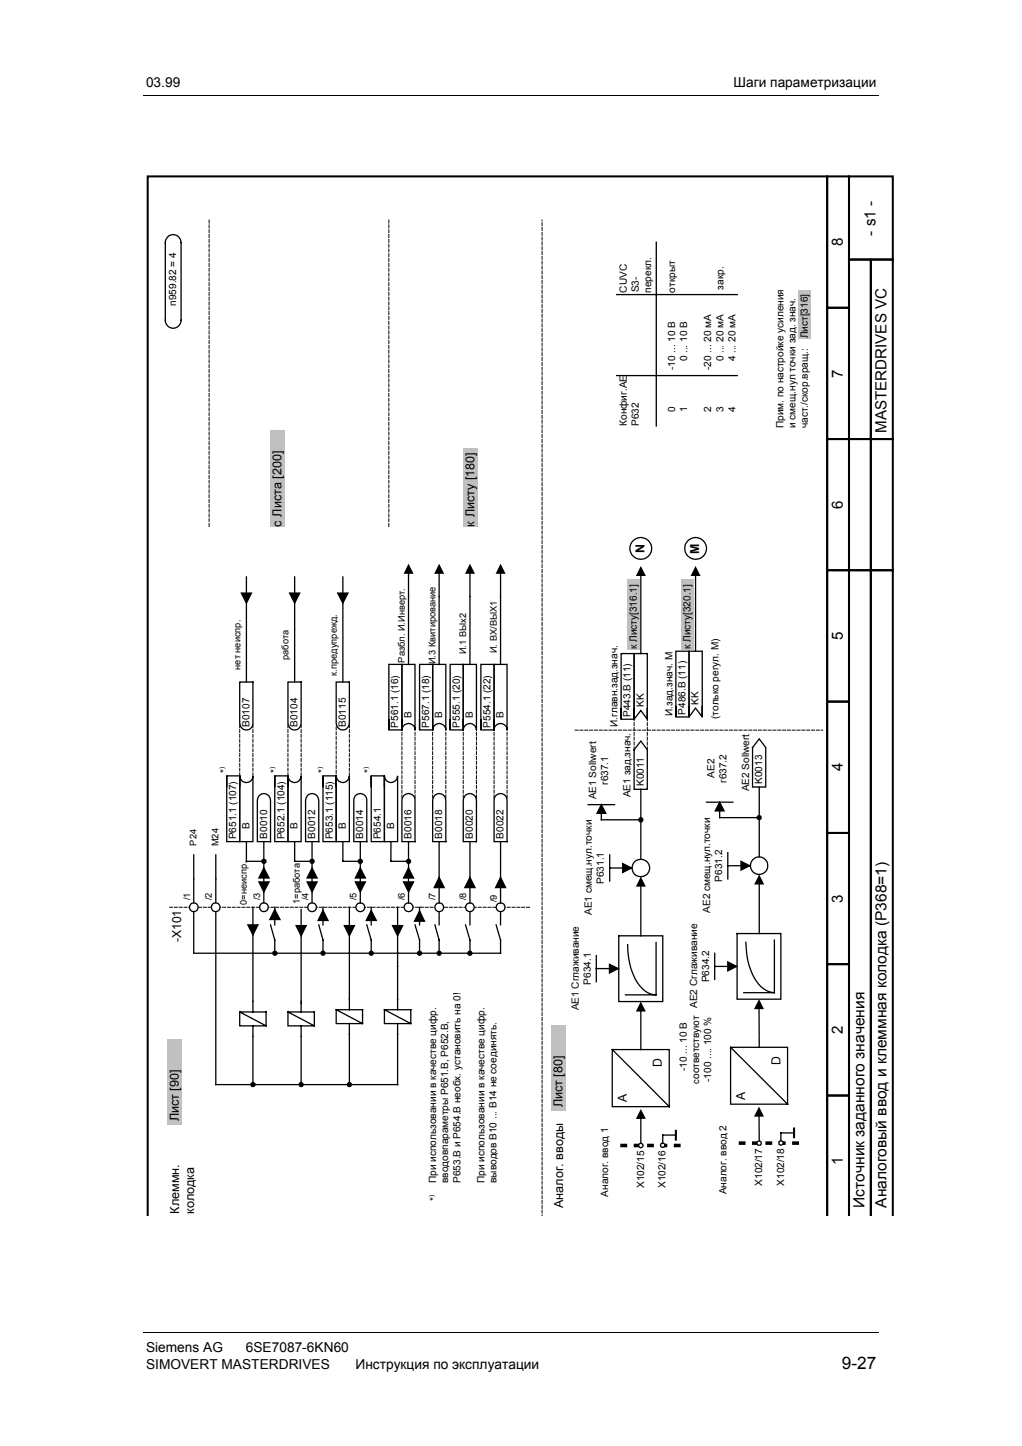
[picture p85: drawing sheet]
<svg xmlns="http://www.w3.org/2000/svg" width="210mm" height="297mm" viewBox="0 0 210 297" stroke-linecap="round" stroke-linejoin="round" font-family="sans-serif">
<defs><g id="words">
<text font-size="3.5" x="172.9" y="281.3">9-27</text>
<g font-size="3.2">
<text x="173.1" y="50.6" transform="rotate(-90 173.1 50.6)">8</text>
<text x="179.8" y="48.4" transform="rotate(-90 179.8 48.4)">- s1 -</text>
<text x="173.1" y="77.6" transform="rotate(-90 173.1 77.6)">7</text>
<text x="182.1" y="88.9" transform="rotate(-90 182.1 88.9)">MASTERDRIVES VC</text>
<text x="173.1" y="104.5" transform="rotate(-90 173.1 104.5)">6</text>
<text x="173.1" y="131.5" transform="rotate(-90 173.1 131.5)">5</text>
<text x="173.1" y="158.5" transform="rotate(-90 173.1 158.5)">4</text>
<text x="173.1" y="185.5" transform="rotate(-90 173.1 185.5)">3</text>
<text x="173.1" y="212.4" transform="rotate(-90 173.1 212.4)">2</text>
<text x="173.1" y="239.4" transform="rotate(-90 173.1 239.4)">1</text>
<text x="177.6" y="248.1" transform="rotate(-90 177.6 248.1)">Источник заданного значения</text>
<text x="182.1" y="248.1" transform="rotate(-90 182.1 248.1)">Аналоговый ввод и клеммная колодка (P368=1)</text>
</g>
<g font-size="2.8">
<text x="30" y="17.8">03.99</text>
<text x="150.7" y="17.8">Шаги параметризации</text>
<text x="30" y="277.8">Siemens AG</text>
<text x="30" y="281.3">SIMOVERT MASTERDRIVES</text>
<text x="50.5" y="277.8">6SE7087-6KN60</text>
<text x="73" y="281.3">Инструкция по эксплуатации</text>
</g>
<g font-size="2.5">
<text x="57.8" y="108.2" transform="rotate(-90 57.8 108.2)">с Листа [200]</text>
<text x="97.4" y="108.2" transform="rotate(-90 97.4 108.2)">к Листу [180]</text>
<text x="132.4" y="113.6" transform="rotate(-90 132.4 113.6)">N</text>
<text x="143.6" y="113.7" transform="rotate(-90 143.6 113.7)">M</text>
<text x="37.2" y="193.6" transform="rotate(-90 37.2 193.6)">-X101</text>
<text x="136" y="219.2" transform="rotate(-90 136 219.2)">D</text>
<text x="160.3" y="218.8" transform="rotate(-90 160.3 218.8)">D</text>
<text x="115.5" y="227.5" transform="rotate(-90 115.5 227.5)">Лист [80]</text>
<text x="128.8" y="226.4" transform="rotate(-90 128.8 226.4)">A</text>
<text x="153.1" y="225.9" transform="rotate(-90 153.1 225.9)">A</text>
<text x="36.7" y="230.4" transform="rotate(-90 36.7 230.4)">Лист [90]</text>
<text x="36.8" y="249.3" transform="rotate(-90 36.8 249.3)">Клеммн.</text>
<text x="39.9" y="249.3" transform="rotate(-90 39.9 249.3)">колодка</text>
<text x="115.7" y="248.2" transform="rotate(-90 115.7 248.2)">Аналог. вводы</text>
</g>
<g font-size="2.1">
<text x="148.6" y="59.5" transform="rotate(-90 148.6 59.5)">закр.</text>
<text x="36.2" y="62.8" transform="rotate(-90 36.2 62.8)">n959.82 = 4</text>
<text x="128.8" y="60.1" transform="rotate(-90 128.8 60.1)">CUVC</text>
<text x="131.2" y="60.1" transform="rotate(-90 131.2 60.1)">S3-</text>
<text x="133.7" y="60.1" transform="rotate(-90 133.7 60.1)">перекл.</text>
<text x="138.7" y="60.1" transform="rotate(-90 138.7 60.1)">открыт</text>
<text x="165.9" y="69.5" transform="rotate(-90 165.9 69.5)">Лист[316]</text>
<text x="138.7" y="76.1" transform="rotate(-90 138.7 76.1)">-10 ... 10 В</text>
<text x="146.1" y="76.1" transform="rotate(-90 146.1 76.1)">-20 ... 20 мА</text>
<text x="128.8" y="87.5" transform="rotate(-90 128.8 87.5)">Конфиг.AE</text>
<text x="131.2" y="87.5" transform="rotate(-90 131.2 87.5)">P632</text>
<text x="138.7" y="84.6" transform="rotate(-90 138.7 84.6)">0</text>
<text x="141.1" y="84.6" transform="rotate(-90 141.1 84.6)">1</text>
<text x="146.1" y="84.6" transform="rotate(-90 146.1 84.6)">2</text>
<text x="148.6" y="84.6" transform="rotate(-90 148.6 84.6)">3</text>
<text x="151" y="84.6" transform="rotate(-90 151 84.6)">4</text>
<text x="160.9" y="87.9" transform="rotate(-90 160.9 87.9)">Прим. по настройке усиления</text>
<text x="163.4" y="87.9" transform="rotate(-90 163.4 87.9)">и смещ.нул точки зад. знач.</text>
<text x="165.9" y="87.9" transform="rotate(-90 165.9 87.9)">част./скор.вращ.:</text>
<text x="130.8" y="133.3" transform="rotate(-90 130.8 133.3)">к Листу[316.1]</text>
<text x="141.8" y="133.3" transform="rotate(-90 141.8 133.3)">к Листу[320.1]</text>
<text x="51.2" y="149.3" transform="rotate(-90 51.2 149.3)">B0107</text>
<text x="61.1" y="149.3" transform="rotate(-90 61.1 149.3)">B0104</text>
<text x="71" y="149.3" transform="rotate(-90 71 149.3)">B0115</text>
<text x="81.8" y="149.5" transform="rotate(-90 81.8 149.5)">P561.1 (16)</text>
<text x="84.5" y="147.4" transform="rotate(-90 84.5 147.4)">B</text>
<text x="88.1" y="149.5" transform="rotate(-90 88.1 149.5)">P567.1 (18)</text>
<text x="90.8" y="147.4" transform="rotate(-90 90.8 147.4)">B</text>
<text x="94.4" y="149.5" transform="rotate(-90 94.4 149.5)">P555.1 (20)</text>
<text x="97.1" y="147.4" transform="rotate(-90 97.1 147.4)">B</text>
<text x="100.7" y="149.5" transform="rotate(-90 100.7 149.5)">P554.1 (22)</text>
<text x="103.4" y="147.4" transform="rotate(-90 103.4 147.4)">B</text>
<text x="126.8" y="149.3" transform="rotate(-90 126.8 149.3)">И.главн.зад.знач.</text>
<text x="129.5" y="147.3" transform="rotate(-90 129.5 147.3)">P443.B (11)</text>
<text x="132.2" y="145.2" transform="rotate(-90 132.2 145.2)">KK</text>
<text x="138.1" y="147.1" transform="rotate(-90 138.1 147.1)">И.зад.знач. M</text>
<text x="140.8" y="146.8" transform="rotate(-90 140.8 146.8)">P486.B (11)</text>
<text x="143.5" y="144.7" transform="rotate(-90 143.5 144.7)">KK</text>
<text x="147.6" y="147.7" transform="rotate(-90 147.6 147.7)">(только регул. M)</text>
<text x="46.7" y="158.7" transform="rotate(-90 46.7 158.7)">*</text>
<text x="57.1" y="158.7" transform="rotate(-90 57.1 158.7)">*</text>
<text x="66.9" y="158.7" transform="rotate(-90 66.9 158.7)">*</text>
<text x="76.3" y="158.7" transform="rotate(-90 76.3 158.7)">*</text>
<text x="124.9" y="161.2" transform="rotate(-90 124.9 161.2)">r637.1</text>
<text x="132.2" y="161.5" transform="rotate(-90 132.2 161.5)">K0011</text>
<text x="146.7" y="159.8" transform="rotate(-90 146.7 159.8)">AE2</text>
<text x="149.2" y="160.8" transform="rotate(-90 149.2 160.8)">r637.2</text>
<text x="156.5" y="161" transform="rotate(-90 156.5 161)">K0013</text>
<text x="122.4" y="164.2" transform="rotate(-90 122.4 164.2)">AE1 Sollwert</text>
<text x="129.5" y="163.8" transform="rotate(-90 129.5 163.8)">AE1 зад.знач.</text>
<text x="153.8" y="162.6" transform="rotate(-90 153.8 162.6)">AE2 Sollwert</text>
<text x="48.5" y="172.4" transform="rotate(-90 48.5 172.4)">P651.1 (107)</text>
<text x="51.2" y="170.3" transform="rotate(-90 51.2 170.3)">B</text>
<text x="54.8" y="172.3" transform="rotate(-90 54.8 172.3)">B0010</text>
<text x="58.4" y="172.4" transform="rotate(-90 58.4 172.4)">P652.1 (104)</text>
<text x="61.1" y="170.3" transform="rotate(-90 61.1 170.3)">B</text>
<text x="64.7" y="172.3" transform="rotate(-90 64.7 172.3)">B0012</text>
<text x="68.3" y="172.4" transform="rotate(-90 68.3 172.4)">P653.1 (115)</text>
<text x="71" y="170.3" transform="rotate(-90 71 170.3)">B</text>
<text x="74.6" y="172.3" transform="rotate(-90 74.6 172.3)">B0014</text>
<text x="78.2" y="172.4" transform="rotate(-90 78.2 172.4)">P654.1</text>
<text x="80.9" y="170.3" transform="rotate(-90 80.9 170.3)">B</text>
<text x="84.5" y="172.3" transform="rotate(-90 84.5 172.3)">B0016</text>
<text x="90.8" y="172.3" transform="rotate(-90 90.8 172.3)">B0018</text>
<text x="97.1" y="172.3" transform="rotate(-90 97.1 172.3)">B0020</text>
<text x="103.4" y="172.3" transform="rotate(-90 103.4 172.3)">B0022</text>
<text x="124" y="181.6" transform="rotate(-90 124 181.6)">P631.1</text>
<text x="148.3" y="181.1" transform="rotate(-90 148.3 181.1)">P631.2</text>
<text x="121.6" y="188" transform="rotate(-90 121.6 188)">AE1 смещ.нул.точки</text>
<text x="145.8" y="187.5" transform="rotate(-90 145.8 187.5)">AE2 смещ.нул.точки</text>
<text x="121.3" y="202.2" transform="rotate(-90 121.3 202.2)">P634.1</text>
<text x="145.6" y="201.8" transform="rotate(-90 145.6 201.8)">P634.2</text>
<text x="118.9" y="207.5" transform="rotate(-90 118.9 207.5)">AE1 Сглаживание</text>
<text x="143.2" y="207.1" transform="rotate(-90 143.2 207.1)">AE2 Сглаживание</text>
<text x="146.1" y="222.2" transform="rotate(-90 146.1 222.2)">-100 .... 100 %</text>
<text x="89.6" y="243" transform="rotate(-90 89.6 243)">При использовании в качестве цифр.</text>
<text x="92.1" y="243" transform="rotate(-90 92.1 243)">вводовпараметры P651.B, P652.B,</text>
<text x="94.6" y="243" transform="rotate(-90 94.6 243)">P653.B и P654.B необх. установить на 0!</text>
<text x="99.5" y="243" transform="rotate(-90 99.5 243)">При использовании в качестве цифр.</text>
<text x="102" y="243" transform="rotate(-90 102 243)">выводов B10 ... B14 не соединять.</text>
<text x="124.9" y="245.8" transform="rotate(-90 124.9 245.8)">Аналог. ввод 1</text>
<text x="132.3" y="244.1" transform="rotate(-90 132.3 244.1)">X102/15</text>
<text x="136.7" y="244" transform="rotate(-90 136.7 244)">X102/16</text>
<text x="149.2" y="245.3" transform="rotate(-90 149.2 245.3)">Аналог. ввод 2</text>
<text x="156.6" y="243.6" transform="rotate(-90 156.6 243.6)">X102/17</text>
<text x="161" y="243.6" transform="rotate(-90 161 243.6)">X102/18</text>
<text x="89.8" y="246.6" transform="rotate(-90 89.8 246.6)">*</text>
</g>
<g font-size="2.1" fill="#fff">
<text x="141.1" y="76.1" transform="rotate(-90 141.1 76.1)">-10 ... 10 В</text>
<text x="148.6" y="76.1" transform="rotate(-90 148.6 76.1)">-20 ... 20 мА</text>
<text x="151" y="76.1" transform="rotate(-90 151 76.1)">-04 ... 20 мА</text>
<text x="141.1" y="221.2" transform="rotate(-90 141.1 221.2)">0-10 ... 10 В</text>
</g>
<g font-size="1.9">
<text x="49.4" y="137.6" transform="rotate(-90 49.4 137.6)">нет неиспр.</text>
<text x="59.3" y="135.6" transform="rotate(-90 59.3 135.6)">работа</text>
<text x="83.1" y="136.1" transform="rotate(-90 83.1 136.1)">Разбл. И.Инверт.</text>
<text x="89.4" y="136.4" transform="rotate(-90 89.4 136.4)">И.3 Квитирование</text>
<text x="95.7" y="134.4" transform="rotate(-90 95.7 134.4)">И.1 ВЫх2</text>
<text x="102" y="134.2" transform="rotate(-90 102 134.2)">И. ВХ/ВЫХ1</text>
<text x="69.2" y="138.8" transform="rotate(-90 69.2 138.8)">к.предупрежд.</text>
<text x="40.4" y="173.7" transform="rotate(-90 40.4 173.7)">P24</text>
<text x="44.9" y="173.8" transform="rotate(-90 44.9 173.8)">M24</text>
<text x="39" y="184.9" transform="rotate(-90 39 184.9)">/1</text>
<text x="43.5" y="184.9" transform="rotate(-90 43.5 184.9)">/2</text>
<text x="50.7" y="185.9" transform="rotate(-90 50.7 185.9)">0=неиспр.</text>
<text x="53.4" y="184.9" transform="rotate(-90 53.4 184.9)">/3</text>
<text x="61.6" y="185.7" transform="rotate(-90 61.6 185.7)">1=работа</text>
<text x="63.3" y="184.9" transform="rotate(-90 63.3 184.9)">/4</text>
<text x="73.2" y="184.9" transform="rotate(-90 73.2 184.9)">/5</text>
<text x="83.1" y="184.9" transform="rotate(-90 83.1 184.9)">/6</text>
<text x="89.4" y="184.9" transform="rotate(-90 89.4 184.9)">/7</text>
<text x="95.7" y="184.9" transform="rotate(-90 95.7 184.9)">/8</text>
<text x="102" y="185.4" transform="rotate(-90 102 185.4)">/9</text>
<text x="143.6" y="222.6" transform="rotate(-90 143.6 222.6)">соответствуют</text>
</g>
<g font-size="1.4">
<text x="46" y="157.9" transform="rotate(-90 46 157.9)">)</text>
<text x="56.4" y="157.9" transform="rotate(-90 56.4 157.9)">)</text>
<text x="66.2" y="157.9" transform="rotate(-90 66.2 157.9)">)</text>
<text x="75.6" y="157.9" transform="rotate(-90 75.6 157.9)">)</text>
<text x="89.1" y="245.8" transform="rotate(-90 89.1 245.8)">)</text>
</g>
</g></defs>
<g fill="none" stroke="#000" stroke-width=".21">
<path d="M29.5 19.7h151M34.8 186.4h.6M35.8 186.4h.6M36.8 186.4h.6M37.8 186.4h.6M38.8 186.4h.6M39.8 186.4h.6M40.8 186.4h.6M41.8 186.4h.6M42.8 186.4h.6M43.8 186.4h.6M44.7 186.4h.7"/>
<path d="M45.7 186.4h.6M46.7 186.4h.6M47.7 186.4h.6M48.7 186.4h.6M49.7 186.4h.6M50.7 186.4h.6M51.7 186.4h.6M52.7 186.4h.6M53.7 186.4h.6M54.7 186.4h.6M55.6 186.4h.6M56.6 186.4h.6"/>
<path d="M57.6 186.4h.6M58.6 186.4h.6M59.6 186.4h.6M60.6 186.4h.6M61.6 186.4h.6M62.6 186.4h.6M63.6 186.4h.6M64.6 186.4h.6M65.6 186.4h.5M66.5 186.4h.6M67.5 186.4h.6M68.5 186.4h.6"/>
<path d="M69.5 186.4h.6M70.5 186.4h.6M71.5 186.4h.6M72.5 186.4h.6M73.5 186.4h.6M74.5 186.4h.6M75.5 186.4h.6M76.4 186.4h.6M77.4 186.4h.6M78.4 186.4h.6M79.4 186.4h.6M80.4 186.4h.6"/>
<path d="M81.4 186.4h.6M82.4 186.4h.6M83.4 186.4h.6M84.4 186.4h.6M85.4 186.4h.6M86.4 186.4h.6M87.3 186.4h.6M88.3 186.4h.6M89.3 186.4h.6M90.3 186.4h.6M91.3 186.4h.6M92.3 186.4h.6"/>
<path d="M93.3 186.4h.6M94.3 186.4h.6M95.3 186.4h.6M96.3 186.4h.6M97.2 186.4h.7M98.2 186.4h.6M99.2 186.4h.6M100.2 186.4h.6M101.2 186.4h.6M102.2 186.4h.6M103.2 186.4h.6M104.2 186.4h.6"/>
<path d="M105.2 186.4h.6M106.2 186.4h.6M107.1 186.4h.7M108.1 186.4h.7M29.5 273.8h151"/>
</g>
<g fill="none" stroke="#000" stroke-width=".42">
<path d="M169.9 36.2h4.5v27h-4.5zM174.4 36.2h9v17.1h-9zM174.4 53.3h4.5v36.9h-4.5zM178.9 53.3h4.5v36.9h-4.5zM169.9 63.2h4.5v27h-4.5zM169.9 90.2h4.5v26.9h-4.5zM174.4 90.2h4.5v26.9h-4.5zM178.9 90.2h4.5v26.9h-4.5zM169.9 117.1h4.5v27h-4.5zM169.9 144.1h4.5v27h-4.5zM169.9 171.1h4.5v27h-4.5zM169.9 198.1h4.5v26.9h-4.5z"/>
<path d="M30.3 249.7v-213.5h139.6v213.5v-24.7h4.5v24.7v-132.6h4.5v132.6v-132.6h4.5v132.6"/>
</g>
<g fill="none" stroke="#000" stroke-width=".27">
<path d="M82.5 136.5h2.7v13.4a1.34 1.34 0 0 0-1.3-1.3 1.34 1.34 0 0 0-1.4 1.3zM88.9 136.5h2.7v13.4a1.35 1.35 0 0 0-1.4-1.3 1.35 1.35 0 0 0-1.3 1.3zM95.1 136.5h2.8v13.4a1.35 1.35 0 0 0-1.4-1.3 1.35 1.35 0 0 0-1.4 1.3zM101.5 136.5h2.6v13.4a1.33 1.33 0 0 0-1.3-1.3 1.33 1.33 0 0 0-1.3 1.3zM79.9 147.8v2.1v-13.4h2.6v13.4v-2.1M79.9 149.9h2.6M86.2 147.8v2.1v-13.4h2.7v13.4v-2.1M86.2 149.9h2.7M92.5 147.8v2.1v-13.4h2.6v13.4v-2.1M92.5 149.9h2.6M98.8 147.8v2.1v-13.4h2.7v13.4v-2.1M98.8 149.9h2.7"/>
<path d="M82.8 163.6a1.34 1.34 0 0 1 1.5-.5 1.34 1.34 0 0 1 .9 1.3v8.5h-2.7v-8.5zM89.4 163.3a1.37 1.37 0 0 1 2.2 1.1v8.5h-2.7v-8.5l.2-.8zM95.4 163.6a1.34 1.34 0 0 1 1.5-.5 1.34 1.34 0 0 1 1 1.3v8.5h-2.8v-8.5zM101.7 163.6a1.34 1.34 0 0 1 1.5-.5 1.34 1.34 0 0 1 .9 1.3v8.5h-2.6v-8.5z"/>
</g>
<g fill="#fff" stroke="#000" stroke-width=".27">
<circle cx="74" cy="186.4" r=".91"/>
<circle cx="83.9" cy="186.4" r=".91"/>
<circle cx="90.2" cy="186.4" r=".91"/>
<circle cx="96.5" cy="186.4" r=".9"/>
<circle cx="102.8" cy="186.4" r=".91"/>
</g>
<path d="M90.2 117.6v18.9M102.8 117.6v18.9M83.9 172.9v12.6M90.2 172.9v12.6M96.5 172.9v12.6M102.8 172.9v12.6" fill="none" stroke="#000" stroke-width=".27"/>
<path d="M90.2 115.8l1 2.1h-2zM102.8 115.8l1 2.1h-2z" fill="#000"/>
<path d="M113.2 210.7h3.1v17.5h-3.1z" fill="#c0c0c0"/>
<g fill="none" stroke="#000" stroke-width=".27">
<path d="M96.5 117.6v18.9M76.2 159.4h2.8M79 159.4a1.35 1.35 0 0 0 1.3 1.4 1.35 1.35 0 0 0 1.4-1.4v13.5h-2.7zM76.2 161.6v-2.2v13.5h2.8v-13.5v2.2M80.3 172.9v4h3.6M44.3 187.3v35.5M71.8 186.4v18.9M81.7 186.4v21M85.2 190l1 3.1v2.7M86.2 187.3v2.7M89.3 190l.9 3.1v2.7M90.2 187.3v2.7"/>
<path d="M95.6 190l.9 3.1v2.7M96.5 187.3v2.7M101.9 190l.9 3.1v2.7h-63M102.8 187.3v2.7M61.8 212.9v9.9M71.8 212.4v10.4M79 207.4h5.4v2.9h-5.4zM79 207.4l5.4 2.9M81.7 210.3v12.5h-29.8"/>
</g>
<g fill="#000" stroke="#000" stroke-width=".21">
<circle cx="83.9" cy="176.9" r=".45"/>
<circle cx="86.2" cy="195.8" r=".45"/>
<circle cx="90.2" cy="195.8" r=".45"/>
<circle cx="96.5" cy="195.8" r=".46"/>
<circle cx="61.8" cy="222.8" r=".45"/>
<circle cx="71.8" cy="222.8" r=".45"/>
</g>
<path d="M96.5 115.8l1.1 2.1h-2.1z" fill="#000"/>
<path d="M34.4 213.6h3.1v17.5h-3.1z" fill="#c0c0c0"/>
<path d="M54.2 172.9v12.6M64.1 172.9v12.6M74 172.9v12.6M39.8 180.6v4.9M44.3 180.6v4.9" fill="none" stroke="#000" stroke-width=".27"/>
<g fill="#fff" stroke="#000" stroke-width=".27">
<circle cx="64.1" cy="186.4" r=".91"/>
<circle cx="54.2" cy="186.4" r=".91"/>
<circle cx="44.3" cy="186.4" r=".91"/>
<circle cx="39.8" cy="186.4" r=".9"/>
</g>
<g fill="none" stroke="#000" stroke-width=".27">
<path d="M50.6 118.5v21.6M60.5 118.5v21.6M70.4 118.5v21.6M46.6 159.4h2.6M49.2 159.4a1.35 1.35 0 0 0 1.4 1.4 1.35 1.35 0 0 0 1.3-1.4v13.5h-2.7zM49.2 140.1h2.7v8.4a1.36 1.36 0 0 1-1.3 1.4 1.36 1.36 0 0 1-1.4-1.4zM56.4 159.4h2.7M59.1 159.4a1.35 1.35 0 0 0 1.4 1.4 1.35 1.35 0 0 0 1.3-1.4v13.5h-2.7zM59.1 140.1h2.7v8.4a1.36 1.36 0 0 1-1.3 1.4 1.36 1.36 0 0 1-1.4-1.4zM66.3 159.4h2.7M69 159.4a1.35 1.35 0 0 0 1.4 1.4 1.35 1.35 0 0 0 1.4-1.4v13.5h-2.8zM69 140.1h2.8v8.4a1.36 1.36 0 0 1-1.4 1.4 1.36 1.36 0 0 1-1.4-1.4z"/>
<path d="M39.8 175.6v5M44.3 175.6v5M46.6 161.6v-2.2v13.5h2.6v-13.5v2.2M50.6 172.9v4h3.6M53.4 163.3a1.35 1.35 0 0 1 1.4-.1 1.35 1.35 0 0 1 .8 1.2v8.5h-2.7v-8.5l.2-.8zM56.4 161.6v-2.2v13.5h2.7v-13.5v2.2M60.5 172.9v4h3.6M63.3 163.3a1.38 1.38 0 0 1 2.2 1.1v8.5h-2.7v-8.5l.2-.8zM66.3 161.6v-2.2v13.5h2.7v-13.5v2.2M70.4 172.9v4h3.6M73.2 163.3a1.34 1.34 0 0 1 1.4-.1 1.34 1.34 0 0 1 .7 1.2v8.5h-2.6v-8.5l.2-.8zM39.8 187.3v8.5"/>
<path d="M51.9 186.4v21.5M55.6 190l.8 3.1v2.7M56.4 186.4v3.6M61.8 186.8v21.1M65.5 190l.8 3.1v2.7M66.3 186.4v3.6M75.3 190l.9 3.1v2.7M76.2 186.4v3.6M86.2 186.4v.9M49.2 207.9h5.5v2.8h-5.5zM49.2 207.9l5.5 2.8M51.9 210.7v12.1h-7.6"/>
<path d="M59.1 207.9h5.5v2.8h-5.5zM59.1 207.9l5.5 2.8M61.8 210.7v2.2M69 207.4h5.5v2.9h-5.5zM69 207.4l5.5 2.9M71.8 205.3v2.1M71.8 210.3v2.1M131.6 229.6v5.3"/>
</g>
<g fill="#000" stroke="#000" stroke-width=".21">
<circle cx="54.2" cy="176.9" r=".47"/>
<circle cx="64.1" cy="176.9" r=".45"/>
<circle cx="74" cy="176.9" r=".45"/>
<circle cx="56.5" cy="195.8" r=".46"/>
<circle cx="66.3" cy="195.8" r=".45"/>
<circle cx="76.2" cy="195.8" r=".45"/>
<circle cx="52" cy="222.8" r=".46"/>
</g>
<g fill="#000" stroke="#000" stroke-width=".27">
<path d="M49.6 121.8h2l-1 2.1z" fill-rule="evenodd"/>
<path d="M59.5 121.8h2.1l-1.1 2.1z" fill-rule="evenodd"/>
<path d="M69.4 121.8h2.1l-1.1 2.1z" fill-rule="evenodd"/>
<path d="M50.9 190h2.1l-1.1 2z" fill-rule="evenodd"/>
<path d="M54.2 178.3l1.1 2.1h-2.1z" fill-rule="evenodd"/>
<path d="M53.2 181.2h2.1l-1.1 2z" fill-rule="evenodd"/>
<path d="M56.4 186.8l1.1 2.1h-2.1z" fill-rule="evenodd"/>
<path d="M60.8 190.1h2.1l-1.1 2.1z" fill-rule="evenodd"/>
<path d="M64.1 178.3l1 2.1h-2z" fill-rule="evenodd"/>
<path d="M63.1 181.2h2l-1 2z" fill-rule="evenodd"/>
<path d="M66.3 187l1.1 2.1h-2.1z" fill-rule="evenodd"/>
<path d="M70.7 190.1h2.1l-1 2.1z" fill-rule="evenodd"/>
<path d="M74 178.3l1 2.1h-2z" fill-rule="evenodd"/>
<path d="M73 181.2h2l-1 2z" fill-rule="evenodd"/>
<path d="M76.2 187l1.1 2.1h-2.1z" fill-rule="evenodd"/>
<path d="M80.6 190.1h2.1l-1 2.1z" fill-rule="evenodd"/>
<path d="M83.9 178.3l1 2.1h-2z" fill-rule="evenodd"/>
<path d="M82.9 181.2h2l-1 2z" fill-rule="evenodd"/>
<path d="M86.2 187.1l1 2.1h-2.1z" fill-rule="evenodd"/>
<path d="M90.2 180.2l1 2.1h-2z" fill-rule="evenodd"/>
<path d="M96.5 180.2l1.1 2.1h-2.1z" fill-rule="evenodd"/>
<path d="M102.8 180.2l1 2.1h-2z" fill-rule="evenodd"/>
</g>
<path d="M127.8 235.3h.7M130.5 235.3h.7M133.3 235.3h.6M136 235.3h.7M138.7 235.3h.7" fill="none" stroke="#000" stroke-width=".72"/>
<path d="M131.6 227.8l1.1 2-2.1 .1z" fill="#000"/>
<circle cx="131.6" cy="235.3" r=".45" fill="#fff" stroke="#000" stroke-width=".27"/>
<g fill="none" stroke="#000" stroke-width=".27">
<path d="M125.2 178.3h4.5M125.2 175.6v5.4M122.5 199h4.5M122.5 196.3v5.4M127.1 192.2h9v13.5h-9zM128.9 194.1a12.9 12.9 0 0 0 3.1 9.1 3.9 3.9 0 0 0 2.7 1.2M131.6 181.9v10.3M134.7 193.6v10.8h-6.2M125.8 215.6h11.7v11.7h-11.7zM125.8 215.6l11.7 11.7M131.6 207.5v8.1"/>
<circle cx="131.6" cy="178.3" r="1.8"/>
</g>
<path d="M131.6 180.1l1.1 2h-2.1zM131.6 205.7l1.1 2.1h-2.1z" fill="#000"/>
<g fill="#000" stroke="#000" stroke-width=".27">
<path d="M127.9 177.4l1.8 .9-1.8 .9z" fill-rule="evenodd"/>
<path d="M125.2 198.1l1.8 .9-1.8 .9z" fill-rule="evenodd"/>
</g>
<circle cx="136.1" cy="235.2" r=".45" fill="#fff" stroke="#000" stroke-width=".27"/>
<path d="M131.6 118.1v16.2M127.6 145.6v2.1v-13.4h2.6v13.4v-13.4h2.7v13.4v-2.1M127.6 147.7h2.6l1.4-1.8 1.3 1.8M131.6 152.2l1.3 1.8v8.1h-2.7v-8.1zM120.8 165.3h5.4M123.5 165.7v2.7h8.1M131.6 162.1v14.4M138.8 233.2h-2.7v1.6M155.9 229.1v5.3" fill="none" stroke="#000" stroke-width=".27"/>
<path d="M138.8 232.3v1.8" fill="none" stroke="#000" stroke-width=".42"/>
<path d="M123.5 165.3l.9 1.8h-1.8z" fill-rule="evenodd" fill="#000" stroke="#000" stroke-width=".27"/>
<circle cx="131.6" cy="168.4" r=".45" fill="#000" stroke="#000" stroke-width=".21"/>
<path d="M131.6 116.3l1.1 2h-2.1zM155.9 227.3l1 2.1h-2z" fill="#000"/>
<g fill="none" stroke="#000" stroke-width=".21">
<path d="M118.1 150h.6M119.1 150h.6M120.1 150h.6M121.1 150h.6M122.1 150h.6M123.1 150h.6M124.1 150h.6M125.1 150h.6M126 150h.7M127 150h.7M128 150h.7M129 150h.6"/>
<path d="M130 150h.6M131 150h.6M132 150h.6M133 150h.6M134 150h.6M135 150h.6M136 150h.6M136.9 150h.7M137.9 150h.7M138.9 150h.7M139.9 150h.6M140.9 150h.6"/>
<path d="M141.9 150h.6M142.9 150h.6M143.9 150h.6M144.9 150h.6M145.9 150h.6M146.9 150h.6M147.8 150h.7M148.8 150h.7M149.8 150h.6M150.8 150h.6M151.8 150h.6M152.8 150h.6"/>
<path d="M153.8 150h.6M154.8 150h.6M155.8 150h.6M156.8 150h.6M157.8 150h.6M158.7 150h.7M159.7 150h.7M160.7 150h.6M161.7 150h.6M162.7 150h.6M163.7 150h.6M164.7 150h.6"/>
<path d="M165.7 150h.6M166.7 150h.6M167.7 150h.6M168.7 150h.3"/>
</g>
<path d="M152.1 234.8h.7M154.8 234.8h.7M157.6 234.8h.6M160.3 234.8h.7M163 234.8h.7" fill="none" stroke="#000" stroke-width=".72"/>
<circle cx="155.9" cy="234.8" r=".46" fill="#fff" stroke="#000" stroke-width=".27"/>
<g fill="none" stroke="#000" stroke-width=".27">
<path d="M149.5 177.8h4.5M149.5 175.2v5.4M146.8 198.5h4.5M146.8 195.8v5.4M151.4 191.8h9v13.5h-9zM153.2 193.6a13.3 13.3 0 0 0 3.1 9.1 4.2 4.2 0 0 0 2.7 1.2M155.9 181.4v10.4M159 193.1v10.8h-6.2M150.1 215.1h11.7v11.7h-11.7zM150.1 215.1l11.7 11.7M155.9 207v8.1"/>
<circle cx="155.9" cy="177.8" r="1.8"/>
</g>
<path d="M155.9 179.6l1.1 2.1h-2.1zM155.9 205.3l1 2h-2z" fill="#000"/>
<g fill="#000" stroke="#000" stroke-width=".27">
<path d="M152.2 176.9l1.8 .9-1.8 .9z" fill-rule="evenodd"/>
<path d="M149.5 197.6l1.8 .9-1.8 .9z" fill-rule="evenodd"/>
</g>
<circle cx="160.4" cy="234.8" r=".47" fill="#fff" stroke="#000" stroke-width=".27"/>
<path d="M134.8 49.7v37.8M126.7 60.5h24.7M126.7 77.2h24.7M142.9 118.1v15.7M138.8 145.1v2.2v-13.5h2.7v13.5v-13.5h2.7v13.5v-2.2M138.8 147.3h2.7l1.4-1.8 1.3 1.8M155.9 151.8l1.4 1.8v8.1h-2.7v-8.1zM145.1 164.8h5.4M147.8 165.2v2.8h8.1M155.9 161.7v14.3M163.1 232.7h-2.7v1.6" fill="none" stroke="#000" stroke-width=".27"/>
<path d="M163.1 231.8v1.8" fill="none" stroke="#000" stroke-width=".42"/>
<path d="M147.8 164.8l.9 1.8h-1.8z" fill-rule="evenodd" fill="#000" stroke="#000" stroke-width=".27"/>
<circle cx="155.9" cy="167.9" r=".46" fill="#000" stroke="#000" stroke-width=".21"/>
<path d="M142.9 116.3l1 2h-2.1z" fill="#000"/>
<g fill="none" stroke="#000" stroke-width=".21">
<path d="M111.3 45.2v.2M111.3 45.7v.7M111.3 46.7v.6M111.3 47.7v.6M111.3 48.7v.6M111.3 49.7v.6M111.3 50.7v.6M111.3 51.7v.6M111.3 52.7v.6M111.3 53.7v.6M111.3 54.7v.6M111.3 55.6v.7"/>
<path d="M111.3 56.6v.6M111.3 57.6v.6M111.3 58.6v.6M111.3 59.6v.6M111.3 60.6v.6M111.3 61.6v.6M111.3 62.6v.6M111.3 63.6v.6M111.3 64.6v.6M111.3 65.5v.6M111.3 66.5v.6M111.3 67.5v.6"/>
<path d="M111.3 68.5v.6M111.3 69.5v.6M111.3 70.5v.6M111.3 71.5v.6M111.3 72.5v.6M111.3 73.4v.7M111.3 74.4v.7M111.3 75.4v.7M111.3 76.4v.6M111.3 77.4v.6M111.3 78.4v.6M111.3 79.4v.6"/>
<path d="M111.3 80.4v.6M111.3 81.4v.6M111.3 82.4v.6M111.3 83.4v.5M111.3 84.3v.6M111.3 85.3v.6M111.3 86.3v.6M111.3 87.3v.6M111.3 88.3v.6M111.3 89.3v.6M111.3 90.3v.6M111.3 91.3v.6"/>
<path d="M111.3 92.2v.7M111.3 93.2v.7M111.3 94.2v.6M111.3 95.2v.6M111.3 96.2v.6M111.3 97.2v.6M111.3 98.2v.6M111.3 99.2v.6M111.3 100.2v.6M111.3 101.2v.6M111.3 102.2v.6M111.3 103.1v.6"/>
<path d="M111.3 104.1v.6M111.3 105.1v.6M111.3 106.1v.6M111.3 107.1v.6M111.3 108.1v.6M111.3 109.1v.6M111.3 110.1v.6M111.3 111.1v.6M111.3 112v.6M111.3 113v.6M111.3 114v.6M111.3 115v.6"/>
<path d="M111.3 116v.6M111.3 117v.6M111.3 118v.6M111.3 119v.6M111.3 120v.6M111.3 120.9v.7M111.3 121.9v.7M111.3 122.9v.6M111.3 123.9v.6M111.3 124.9v.6M111.3 125.9v.6M111.3 126.9v.6"/>
<path d="M111.3 127.9v.6M111.3 128.9v.6M111.3 129.9v.6M111.3 130.9v.5M111.3 131.8v.6M111.3 132.8v.6M111.3 133.8v.6M111.3 134.8v.6M111.3 135.8v.6M111.3 136.8v.6M111.3 137.8v.6M111.3 138.8v.6"/>
<path d="M111.3 139.7v.7M111.3 140.7v.7M111.3 141.7v.6M111.3 142.7v.6M111.3 143.7v.6M111.3 144.7v.6M111.3 145.7v.6M111.3 146.7v.6M111.3 147.7v.6M111.3 148.7v.6M111.3 149.6v.7M111.3 150.6v.6"/>
<path d="M111.3 151.6v.6M111.3 152.6v.6M111.3 153.6v.6M111.3 154.6v.6M111.3 155.6v.6M111.3 156.6v.6M111.3 157.6v.6M111.3 158.6v.6M111.3 159.5v.6M111.3 160.5v.6M111.3 161.5v.6M111.3 162.5v.6"/>
<path d="M111.3 163.5v.6M111.3 164.5v.6M111.3 165.5v.6M111.3 166.5v.6M111.3 167.4v.7M111.3 168.4v.7M111.3 169.4v.7M111.3 170.4v.6M111.3 171.4v.6M111.3 172.4v.6M111.3 173.4v.6M111.3 174.4v.6"/>
<path d="M111.3 175.4v.6M111.3 176.4v.6M111.3 177.4v.6M111.3 178.4v.5M111.3 179.3v.6M111.3 180.3v.6M111.3 181.3v.6M111.3 182.3v.6M111.3 183.3v.6M111.3 184.3v.6M111.3 185.3v.6M111.3 186.3v.6"/>
<path d="M111.3 187.2v.7M111.3 188.2v.6M111.3 189.2v.6M111.3 190.2v.6M111.3 191.2v.6M111.3 192.2v.6M111.3 193.2v.6M111.3 194.2v.6M111.3 195.2v.6M111.3 196.2v.6M111.3 197.1v.7M111.3 198.1v.6"/>
<path d="M111.3 199.1v.6M111.3 200.1v.6M111.3 201.1v.6M111.3 202.1v.6M111.3 203.1v.6M111.3 204.1v.6M111.3 205.1v.6M111.3 206.1v.6M111.3 207v.6M111.3 208v.6M111.3 209v.6M111.3 210v.6"/>
<path d="M111.3 211v.6M111.3 212v.6M111.3 213v.6M111.3 214v.6M111.3 214.9v.7M111.3 215.9v.7M111.3 216.9v.7M111.3 217.9v.6M111.3 218.9v.6M111.3 219.9v.6M111.3 220.9v.6M111.3 221.9v.6"/>
<path d="M111.3 222.9v.6M111.3 223.9v.6M111.3 224.9v.5M111.3 225.8v.6M111.3 226.8v.6M111.3 227.8v.6M111.3 228.8v.6M111.3 229.8v.6M111.3 230.8v.6M111.3 231.8v.6M111.3 232.8v.6M111.3 233.7v.7"/>
<path d="M111.3 234.7v.7M111.3 235.7v.6M111.3 236.7v.6M111.3 237.7v.6M111.3 238.7v.6M111.3 239.7v.6M111.3 240.7v.6M111.3 241.7v.6M111.3 242.7v.6M111.3 243.6v.7M111.3 244.6v.6M111.3 245.6v.6"/>
<path d="M111.3 246.6v.6M111.3 247.6v.6M111.3 248.6v.6M111.3 249.6v.1"/>
</g>
<g fill="#c0c0c0">
<path d="M55.6 88.4h3v19.8h-3z"/>
<path d="M95.1 92h3.1v16.2h-3.1z"/>
</g>
<g fill="none" stroke="#000" stroke-width=".21">
<path d="M42.9 45.2v.6M42.9 46.2v.6M42.9 47.2v.6M42.9 48.2v.6M42.9 49.2v.6M42.9 50.2v.6M42.9 51.2v.6M42.9 52.1v.6M42.9 53.1v.6M42.9 54.1v.6M42.9 55.1v.6M42.9 56.1v.6"/>
<path d="M42.9 57.1v.6M42.9 58.1v.6M42.9 59.1v.6M79.9 45.2v.6M79.9 46.2v.6M79.9 47.2v.6M79.9 48.2v.6M79.9 49.2v.6M79.9 50.2v.6M79.9 51.2v.6M79.9 52.1v.6M79.9 53.1v.6"/>
<path d="M79.9 54.1v.6M79.9 55.1v.6M79.9 56.1v.6M79.9 57.1v.6M79.9 58.1v.6M79.9 59.1v.6M42.9 60v.7M42.9 61v.7M42.9 62v.7M42.9 63v.6M42.9 64v.6M42.9 65v.6"/>
<path d="M42.9 66v.6M42.9 67v.6M42.9 68v.6M42.9 69v.6M42.9 70v.6M42.9 71v.5M42.9 71.9v.6M42.9 72.9v.6M42.9 73.9v.6M42.9 74.9v.6M42.9 75.9v.6M42.9 76.9v.6"/>
<path d="M42.9 77.9v.6M42.9 78.9v.6M42.9 79.8v.7M79.9 60v.7M79.9 61v.7M79.9 62v.7M79.9 63v.6M79.9 64v.6M79.9 65v.6M79.9 66v.6M79.9 67v.6M79.9 68v.6"/>
<path d="M79.9 69v.6M79.9 70v.6M79.9 71v.5M79.9 71.9v.6M79.9 72.9v.6M79.9 73.9v.6M79.9 74.9v.6M79.9 75.9v.6M79.9 76.9v.6M79.9 77.9v.6M79.9 78.9v.6M79.9 79.8v.7"/>
<path d="M42.9 80.8v.6M42.9 81.8v.6M42.9 82.8v.6M42.9 83.8v.6M42.9 84.8v.6M42.9 85.8v.6M42.9 86.8v.6M42.9 87.8v.6M42.9 88.8v.6M42.9 89.7v.7M42.9 90.7v.6M42.9 91.7v.6"/>
<path d="M42.9 92.7v.6M42.9 93.7v.6M42.9 94.7v.6M42.9 95.7v.6M42.9 96.7v.6M42.9 97.7v.6M42.9 98.7v.6M42.9 99.6v.6M79.9 80.8v.6M79.9 81.8v.6M79.9 82.8v.6M79.9 83.8v.6"/>
<path d="M79.9 84.8v.6M79.9 85.8v.6M79.9 86.8v.6M79.9 87.8v.6M79.9 88.8v.6M79.9 89.7v.7M79.9 90.7v.6M79.9 91.7v.6M79.9 92.7v.6M79.9 93.7v.6M79.9 94.7v.6M79.9 95.7v.6"/>
<path d="M79.9 96.7v.6M79.9 97.7v.6M79.9 98.7v.6M79.9 99.6v.6M42.9 100.6v.6M42.9 101.6v.6M42.9 102.6v.6M42.9 103.6v.6M42.9 104.6v.6M42.9 105.6v.6M42.9 106.6v.6M42.9 107.5v.7"/>
<path d="M79.9 100.6v.6M79.9 101.6v.6M79.9 102.6v.6M79.9 103.6v.6M79.9 104.6v.6M79.9 105.6v.6M79.9 106.6v.6M79.9 107.5v.7"/>
</g>
<circle cx="131.6" cy="112.7" r="2.24" fill="#fff" stroke="#000" stroke-width=".27"/>
<g fill="none" stroke="#000" stroke-width=".21">
<path d="M130.2 147.7v.4M130.2 148.5v.6M130.2 149.5v.6M130.2 150.5v.5M130.2 151.4v.6M130.2 152.4v.6M130.2 153.4v.6M132.9 147.7v.4M132.9 148.5v.6M132.9 149.5v.6M132.9 150.5v.5M132.9 151.4v.6"/>
<path d="M132.9 152.4v.6M132.9 153.4v.6"/>
</g>
<g fill="#c0c0c0">
<path d="M128.9 118.9h2.5v14.4h-2.5z"/>
<path d="M139.9 118.9h2.5v14.4h-2.5z"/>
</g>
<g fill="none" stroke="#000" stroke-width=".21">
<path d="M49.2 148.9v.6M49.2 149.9v.6M49.2 150.9v.6M49.2 151.8v.7M49.2 152.8v.7M49.2 153.8v.6M49.2 154.8v.6M49.2 155.8v.6M49.2 156.8v.6M49.2 157.8v.6M49.2 158.8v.6M51.9 148.9v.6"/>
<path d="M51.9 149.9v.6M51.9 150.9v.6M51.9 151.8v.7M51.9 152.8v.7M51.9 153.8v.6M51.9 154.8v.6M51.9 155.8v.6M51.9 156.8v.6M51.9 157.8v.6M51.9 158.8v.6M59.1 148.9v.6M59.1 149.9v.6"/>
<path d="M59.1 150.9v.6M59.1 151.8v.7M59.1 152.8v.7M59.1 153.8v.6M59.1 154.8v.6M59.1 155.8v.6M59.1 156.8v.6M59.1 157.8v.6M59.1 158.8v.6M61.8 148.9v.6M61.8 149.9v.6M61.8 150.9v.6"/>
<path d="M61.8 151.8v.7M61.8 152.8v.7M61.8 153.8v.6M61.8 154.8v.6M61.8 155.8v.6M61.8 156.8v.6M61.8 157.8v.6M61.8 158.8v.6M69 149.3v.6M69 150.3v.6M69 151.3v.6M69 152.3v.6"/>
<path d="M69 153.3v.6M69 154.3v.6M69 155.3v.6M69 156.3v.6M69 157.2v.7M69 158.2v.7M69 159.2v.7M71.8 148.9v.6M71.8 149.9v.6M71.8 150.9v.6M71.8 151.8v.7M71.8 152.8v.7"/>
<path d="M71.8 153.8v.6M71.8 154.8v.6M71.8 155.8v.6M71.8 156.8v.6M71.8 157.8v.6M71.8 158.8v.6M82.5 149.9v.2M82.5 150.5v.5M82.5 151.4v.6M82.5 152.4v.6M82.5 153.4v.6M82.5 154.4v.6"/>
<path d="M82.5 155.4v.6M82.5 156.4v.6M82.5 157.4v.6M82.5 158.4v.6M82.5 159.3v.7M85.2 149.9v.2M85.2 150.5v.5M85.2 151.4v.6M85.2 152.4v.6M85.2 153.4v.6M85.2 154.4v.6M85.2 155.4v.6"/>
<path d="M85.2 156.4v.6M85.2 157.4v.6M85.2 158.4v.6M85.2 159.3v.7M88.9 149.9v.2M88.9 150.5v.5M88.9 151.4v.6M88.9 152.4v.6M88.9 153.4v.6M88.9 154.4v.6M88.9 155.4v.6M88.9 156.4v.6"/>
<path d="M88.9 157.4v.6M88.9 158.4v.6M88.9 159.3v.7M91.6 149.9v.2M91.6 150.5v.5M91.6 151.4v.6M91.6 152.4v.6M91.6 153.4v.6M91.6 154.4v.6M91.6 155.4v.6M91.6 156.4v.6M91.6 157.4v.6"/>
<path d="M91.6 158.4v.6M91.6 159.3v.7M95.1 149.9v.2M95.1 150.5v.5M95.1 151.4v.6M95.1 152.4v.6M95.1 153.4v.6M95.1 154.4v.6M95.1 155.4v.6M95.1 156.4v.6M95.1 157.4v.6M95.1 158.4v.6"/>
<path d="M95.1 159.3v.7M97.9 149.9v.2M97.9 150.5v.5M97.9 151.4v.6M97.9 152.4v.6M97.9 153.4v.6M97.9 154.4v.6M97.9 155.4v.6M97.9 156.4v.6M97.9 157.4v.6M97.9 158.4v.6M97.9 159.3v.7"/>
<path d="M101.5 149.9v.2M101.5 150.5v.5M101.5 151.4v.6M101.5 152.4v.6M101.5 153.4v.6M101.5 154.4v.6M101.5 155.4v.6M101.5 156.4v.6M101.5 157.4v.6M101.5 158.4v.6M101.5 159.3v.7M104.1 149.9v.2"/>
<path d="M104.1 150.5v.5M104.1 151.4v.6M104.1 152.4v.6M104.1 153.4v.6M104.1 154.4v.6M104.1 155.4v.6M104.1 156.4v.6M104.1 157.4v.6M104.1 158.4v.6M104.1 159.3v.7M82.5 160.3v.7M82.5 161.3v.6"/>
<path d="M82.5 162.3v.6M82.5 163.3v.6M85.2 160.3v.7M85.2 161.3v.6M85.2 162.3v.6M85.2 163.3v.6M88.9 160.3v.7M88.9 161.3v.6M88.9 162.3v.6M88.9 163.3v.6M91.6 160.3v.7M91.6 161.3v.6"/>
<path d="M91.6 162.3v.6M91.6 163.3v.6M95.1 160.3v.7M95.1 161.3v.6M95.1 162.3v.6M95.1 163.3v.6M97.9 160.3v.7M97.9 161.3v.6M97.9 162.3v.6M97.9 163.3v.6M101.5 160.3v.7M101.5 161.3v.6"/>
<path d="M101.5 162.3v.6M101.5 163.3v.6M104.1 160.3v.7M104.1 161.3v.6M104.1 162.3v.6M104.1 163.3v.6"/>
</g>
<circle cx="142.9" cy="112.6" r="2.24" fill="#fff" stroke="#000" stroke-width=".27"/>
<path d="M34 49.8a1.62 1.62 0 0 1 1.6-1.6 1.62 1.62 0 0 1 1.6 1.6M34 49.9v15.8M37.2 49.9v15.8M34 65.8a1.62 1.62 0 0 0 1.6 1.6 1.62 1.62 0 0 0 1.6-1.6M83.9 117.6v18.9" fill="none" stroke="#000" stroke-width=".27"/>
<path d="M83.9 115.8l1 2.1h-2z" fill="#000"/>
<path d="M164 59.6h2.5v9.9h-2.5z" fill="#c0c0c0"/>
<use href="#words"/>
</svg>
